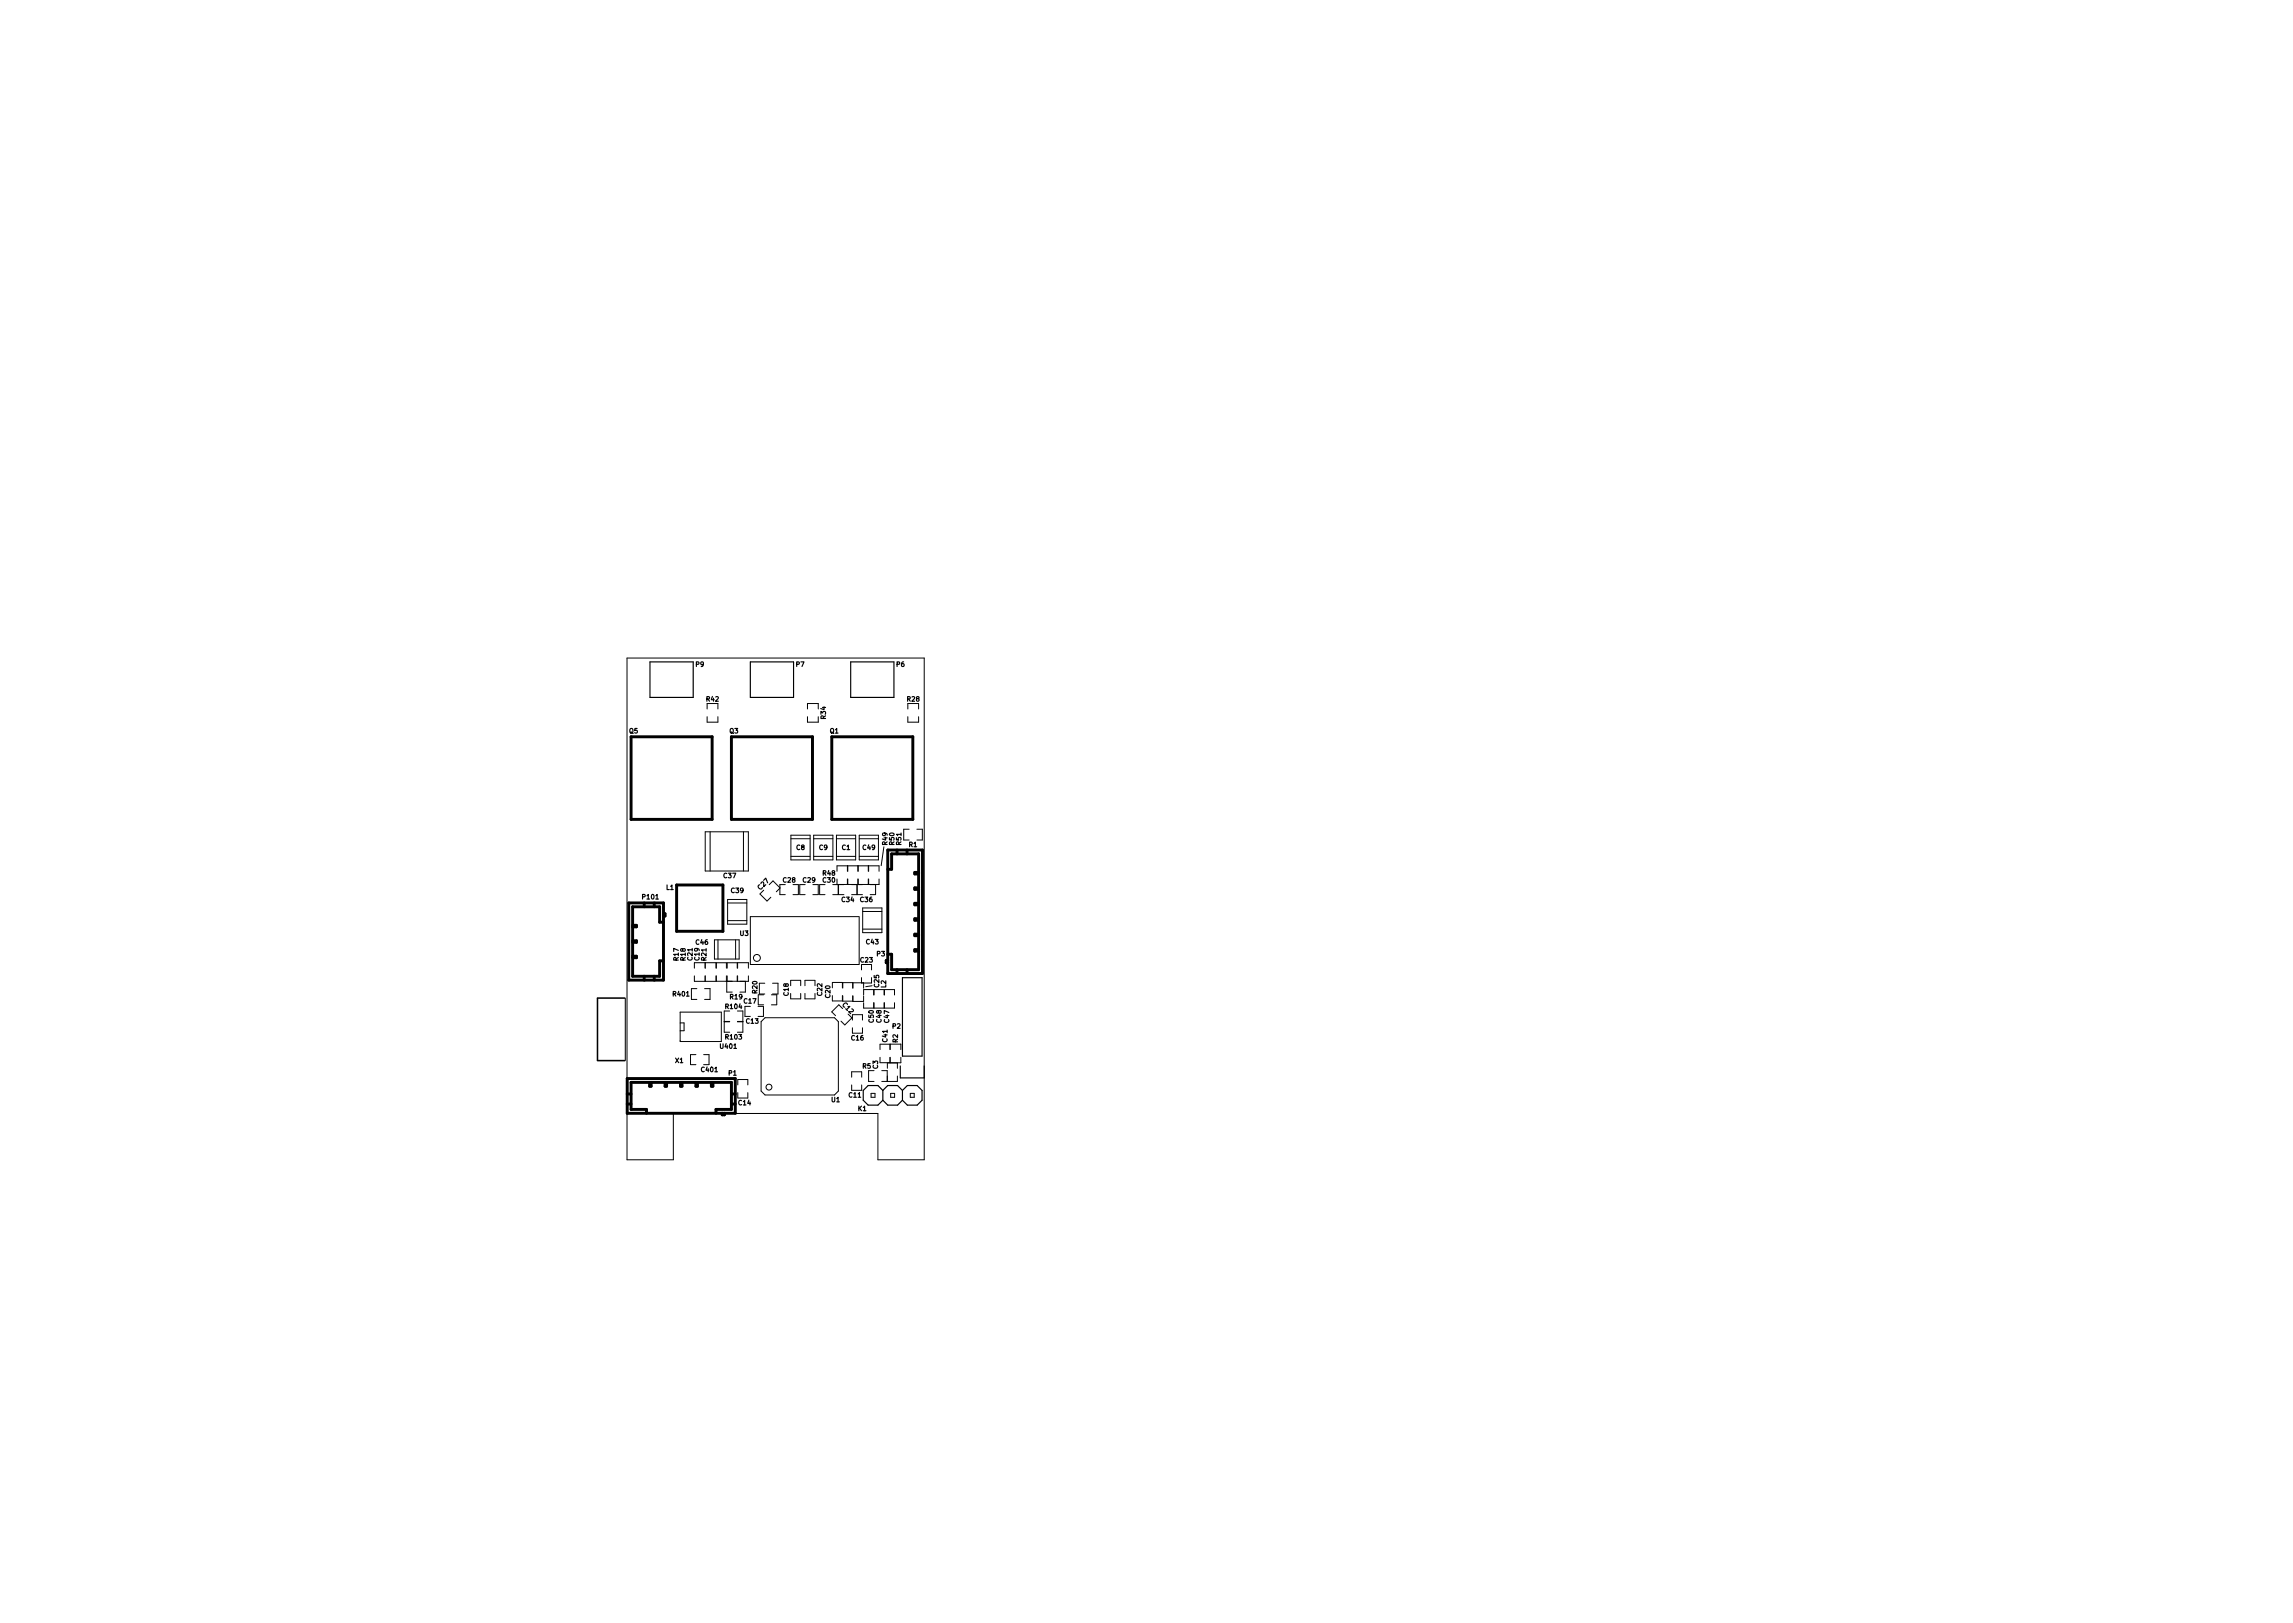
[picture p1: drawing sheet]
<svg xmlns="http://www.w3.org/2000/svg" width="297mm" height="210mm" viewBox="0 0 297 210" stroke-linecap="round" stroke-linejoin="round" font-family="sans-serif">
<defs><g id="words">
<g font-size=".8">
<text x="90.1" y="86.4">P9</text>
<text x="103.1" y="86.4">P7</text>
<text x="116.1" y="86.4">P6</text>
<text x="81.5" y="95">Q5</text>
<text x="91.5" y="90.9">R42</text>
<text x="94.5" y="95">Q3</text>
<text x="107" y="93.1" transform="rotate(-90 107 93.1)">R34</text>
<text x="107.5" y="95">Q1</text>
<text x="117.5" y="90.9">R28</text>
<text x="93.8" y="113.7">C37</text>
<text x="103.2" y="110.1">C8</text>
<text x="106.1" y="110.1">C9</text>
<text x="106.6" y="113.4">R48</text>
<text x="109.1" y="110.1">C1</text>
<text x="111.8" y="110.1">C49</text>
<text x="114.9" y="109.4" transform="rotate(-90 114.9 109.4)">R49</text>
<text x="115.8" y="109.4" transform="rotate(-90 115.8 109.4)">R50</text>
<text x="116.8" y="109.4" transform="rotate(-90 116.8 109.4)">R51</text>
<text x="117.7" y="109.7">R1</text>
<text x="83.3" y="116.5">P101</text>
<text x="86.3" y="115.3">L1</text>
<text x="94.7" y="115.7">C39</text>
<text x="98.5" y="115.3" transform="rotate(-45 98.5 115.3)">C27</text>
<text x="101.5" y="114.3">C28</text>
<text x="104" y="114.3">C29</text>
<text x="106.6" y="114.3">C30</text>
<text x="109.1" y="116.8">C34</text>
<text x="111.5" y="116.8">C36</text>
<text x="87.9" y="124.4" transform="rotate(-90 87.9 124.4)">R17</text>
<text x="88.8" y="124.4" transform="rotate(-90 88.8 124.4)">R18</text>
<text x="89.7" y="124.4" transform="rotate(-90 89.7 124.4)">C21</text>
<text x="90.2" y="122.4">C46</text>
<text x="90.6" y="124.4" transform="rotate(-90 90.6 124.4)">C19</text>
<text x="91.5" y="124.4" transform="rotate(-90 91.5 124.4)">R21</text>
<text x="95.9" y="121.2">U3</text>
<text x="111.5" y="124.7">C23</text>
<text x="112.2" y="122.3">C43</text>
<text x="113.6" y="123.9">P3</text>
<text x="87.2" y="129.1">R401</text>
<text x="94" y="130.7">R104</text>
<text x="94.6" y="129.4">R19</text>
<text x="96.4" y="130">C17</text>
<text x="98.1" y="128.7" transform="rotate(-90 98.1 128.7)">R20</text>
<text x="102.1" y="129" transform="rotate(-90 102.1 129)">C18</text>
<text x="106.5" y="129" transform="rotate(-90 106.5 129)">C22</text>
<text x="107.5" y="129.2" transform="rotate(-90 107.5 129.2)">C20</text>
<text x="109.1" y="130.3" transform="rotate(45 109.1 130.3)">C12</text>
<text x="113.9" y="127.9" transform="rotate(-90 113.9 127.9)">C25</text>
<text x="114.8" y="128" transform="rotate(-90 114.8 128)">L2</text>
<text x="87.5" y="137.7">X1</text>
<text x="93.4" y="135.8">U401</text>
<text x="94" y="134.6">R103</text>
<text x="96.7" y="132.6">C13</text>
<text x="110.3" y="134.8">C16</text>
<text x="113.2" y="132.4" transform="rotate(-90 113.2 132.4)">C50</text>
<text x="114.2" y="132.4" transform="rotate(-90 114.2 132.4)">C48</text>
<text x="114.9" y="135" transform="rotate(-90 114.9 135)">C41</text>
<text x="115.2" y="132.5" transform="rotate(-90 115.2 132.5)">C47</text>
<text x="115.6" y="133.2">P2</text>
<text x="116.3" y="135.1" transform="rotate(-90 116.3 135.1)">R2</text>
<text x="90.9" y="138.9">C401</text>
<text x="94.4" y="139.3">P1</text>
<text x="95.7" y="143.2">C14</text>
<text x="107.7" y="142.8">U1</text>
<text x="110" y="142.2">C11</text>
<text x="111.2" y="143.9">K1</text>
<text x="111.7" y="138.4">R5</text>
<text x="113.7" y="138.5" transform="rotate(-90 113.7 138.5)">C3</text>
</g>
</g></defs>
<g fill="none" stroke="#000" stroke-width=".13">
<path d="M81.2 85.2h38.5v65h-6v-6h-26.5v6h-6zM91.6 91.8v-.7h1.4v.7M91.6 92.8v.8h1.4v-.8M104.6 91.8v-.7h1.4v.7M104.6 92.8v.8h1.4v-.8M117.6 91.8v-.7h1.4v.7M117.6 92.8v.8h1.4v-.8M91.4 107.8h5.5v5h-5.5zM92 107.8v5M94.3 116.5h2.4v3.2h-2.4zM94.3 119.3h2.4M94.3 117h2.4"/>
<path d="M96.3 107.8v5M98.9 115.3l-.5 .5 1 .9 .5-.5M99.6 114.6l.5-.5 .9 .9-.4 .5M101 115.9h.7M101.7 114.6h-.7v1.3M102.5 108.2h2.4v3.2h-2.4zM102.5 110.9h2.4M102.5 108.7h2.4M102.7 114.6h.7v1.3M102.7 115.9h.7M103.6 115.9h.7M104.3 114.6h-.7v1.3"/>
<path d="M105.3 114.6h.7v1.3M105.3 115.9h.7M105.4 108.2h2.5v3.2h-2.5zM105.4 110.9h2.5M105.4 108.7h2.5M106.2 115.9h.7M106.9 114.6h-.7v1.3M107.9 114.6h.7v1.3M107.9 115.9h.7M108.4 108.2h2.4v3.2h-2.4zM108.4 110.9h2.4M108.4 108.7h2.4"/>
<path d="M108.4 112.9v-.7h5.5v.7M108.4 113.9v.7h5.5v-.7M108.6 115.9h.7M109.3 114.6h-.7v1.3M109.8 112.2v.7M109.8 113.9v.7M110.3 114.6h1.4M110.3 115.9h1.4M111 114.6v1.3M111.1 112.2v.7M111.1 113.9v.7M111.2 112.2v.7"/>
<path d="M111.2 113.9v.7M111.3 118.8v6.1M111.3 118.7h-14.1v6.2h14.1M111.3 108.2h2.5v3.2h-2.5zM111.3 110.9h2.5M111.3 108.7h2.5M111.8 117.6h2.4v3.2h-2.4zM111.8 118.1h2.4M112.5 112.2v.7M112.5 113.9v.7M112.7 114.6h.7v1.3M112.7 115.9h.7"/>
<path d="M114.5 109.7l-.4 2.4M117.8 107.4h-.7v1.4h.7M118.8 107.4h.7v1.4h-.7M81 129.3v8M88.1 131.1h5.3v3.8h-5.3zM88.1 132.5h.5v1h-.5M89.5 137.9h.6M90 125.4v-.7h2.7v.7M90 126.4v.7h2.7v-.7M90.1 136.6h-.6v1.3M90.3 128.1h-.7v1.4h.7M91.2 136.6h.6v1.3"/>
<path d="M91.2 137.9h.6M91.3 128.1h.7v1.4h-.7M91.3 124.7v.7M91.3 126.4v.7M92.5 121.8h3.3v2.4h-3.3zM92.8 124.7v.7M92.8 126.4v.7M92.8 124.7h1.3M92.8 127.1h1.3M93 121.8v2.4M93.8 131v2.7h.7M93.8 132.3h.7"/>
<path d="M93.8 132.4h.7M94.1 124.7v.7M94.1 126.4v.7M94.2 126.4v.7M95.3 121.8v2.4M95.5 124.7h-1.3v.7M95.5 127.1h-1.4v1.4h.7M95.5 124.7v.7M95.5 126.4v.7M95.5 132.3h.7M95.5 132.4h.7M95.6 125.4v-.7h1.3v.7"/>
<path d="M95.6 126.4v.7h1.3v-.7M95.6 139.8v.7M95.6 139.8h1.3v.7M95.9 127.1h.7v1.4h-.7M96.2 131v2.7h-.7M96.5 131.7h.7M97.2 130.4h-.7v1.3M98.2 131.7h.7M98.2 130.4h.7v1.3M98.2 128.9h.7M98.2 130.2h.7M98.2 128.9v1.3"/>
<path d="M98.6 132.4l.5-.6h9l.5 .6v8.9l-.5 .6h-9l-.5-.6zM99.1 127.4h-.7v1.4h.7M99.9 128.9h.7M99.9 130.2h.7M100.1 127.4h.7v1.4h-.7M100.6 128.9v1.3M102.4 128.7v.7h1.3M103.7 127h-1.3v.7M103.7 127v.7M103.7 128.7v.7M104.3 128.7v.7h1.3M105.6 127h-1.3v.7"/>
<path d="M105.6 127v.7M105.6 128.7v.7M107.7 131.1l.5 .5M107.8 127.3v.7M107.8 129v.7M107.8 127.3h1.3M107.8 129.7h1.3M108.7 130.2l-.9 .9M108.7 130.2l.5 .5M108.9 132.3l.5 .5M109.1 127.3v.7M109.1 129v.7"/>
<path d="M109.2 127.3v.7M109.2 129v.7M109.2 127.3h2.7v.7M109.9 131.4l.5 .5M110.3 131.9l-.9 .9M110.4 133.1v.7h1.3M110.5 127.3v.7M110.5 129v.7h1.4v-.7M111.6 124.9v.7M111.6 126.6v.7h1.3v-.7M111.6 138.8h-1.3v.7M111.6 138.8v.7"/>
<path d="M111.7 131.4h-1.3v.7M111.7 131.4v.7M111.7 133.1v.7M111.8 120.4h2.4M111.9 128.2v.7M111.9 129.9v.7M111.9 128.2h1.3M111.9 130.6h1.3M112.9 124.9v.7M113 127.7l-.9 .1M113.2 128.2v.7M113.2 129.9v.7"/>
<path d="M113.2 138.7h-.7v1.4h.7M113.2 128.2h1.3v.7M114 135.3v.7M114 137v.7M114 135.3h2.7v.7M114.2 138.7h.7v1.4h-.7M114.5 129.9v.7h-1.3M114.6 128.9v-.7h1.3v.7M114.6 129.9v.7h1.3v-.7M114.9 137.7v.7M115 137.7h1.2M115.3 137v.7"/>
<path d="M115.3 135.3v.7M116.3 137.7v.7M116.3 139.4v.7M116.7 137v.7h-2.7M95.6 141.5v.7M96.9 141.5v.7h-1.3M110.3 140.5v.7h1.3M111.6 140.5v.7M112.8 141.6h.5v.6h-.5zM115 140.1h1.2M115.4 141.6h.5v.6h-.5zM117.9 141.6h.5v.6h-.5z"/>
<circle cx="98" cy="124.1" r=".45"/>
<circle cx="99.6" cy="140.8" r=".38"/>
</g>
<path d="M77.4 129.3h3.6M77.4 137.4h3.6M77.4 129.3v8" fill="none" stroke="#000" stroke-width=".2"/>
<g fill="none" stroke="#000" stroke-width=".38">
<path d="M81.7 95.4h10.6v10.7h-10.6zM94.7 95.4h10.5v10.7h-10.5zM107.8 95.4h10.4v10.7h-10.4zM81.5 117h4.4v10h-4.4zM81.9 119.9h.5v.2h-.5M83.4 117v.5M84.8 117v.5M85.9 118.4h.2v.3h-.2M85.9 119.5h-.5v-2h-3.5v9h3.5v-2h.5M87.7 114.6h6v6h-6zM115 110.1h4.5v16h-4.5zM115 112.6h.5v-2h3.5v15h-3.5v-2h-.5"/>
<path d="M116.2 110.1v.5M117.5 110.1v.5M119 113h-.5v.2h.5M119 115h-.5v.2h.5M119 117h-.5v.2h.5M119 119h-.5v.2h.5M81.3 139.7h13.9v4.5h-13.9zM81.9 121.9h.5v.2h-.5M81.9 123.9h.5v.2h-.5M83.4 126.5v.5M84.8 126.5v.5M115 124.4h-.2v.3h.2"/>
<path d="M116.2 125.6v.5M117.5 125.6v.5M119 121h-.5v.2h.5M119 123h-.5v.2h.5M81.2 143h.5M81.2 141.7h.5M83.7 144.2v-.5h-2v-3.5h13l.1 3.5h-2v.5M84.2 140.2v.5h.1v-.5M86.2 140.2v.5h.2v-.5M88.2 140.2v.5h.1v-.5M90.2 140.2v.5h.1v-.5M92.2 140.2v.5h.2v-.5"/>
<path d="M93.6 144.2v.2h.3v-.2M94.8 143h.5M94.8 141.7h.5"/>
</g>
<path d="M84.2 85.7h5.6v4.6h-5.6zM97.2 85.7h5.6v4.6h-5.6zM110.2 85.7h5.6v4.6h-5.6zM116.6 138.1v1.5h3.1v-1.5M116.9 126.7h2.5v10.1h-2.5zM114.4 141.3l-.7-.7h-1.2l-.7 .7v1.2l.7 .7h1.2l.7-.7M114.4 141.3l.6-.7h1.3l.6 .7M114.4 141.3v1.2M114.4 142.5l.6 .7h1.3l.6-.7M116.9 141.3v1.2M116.9 141.3l.6-.7h1.3l.6 .7v1.2l-.6 .7h-1.3l-.6-.7" fill="none" stroke="#000" stroke-width=".15"/>
<use href="#words"/>
</svg>
